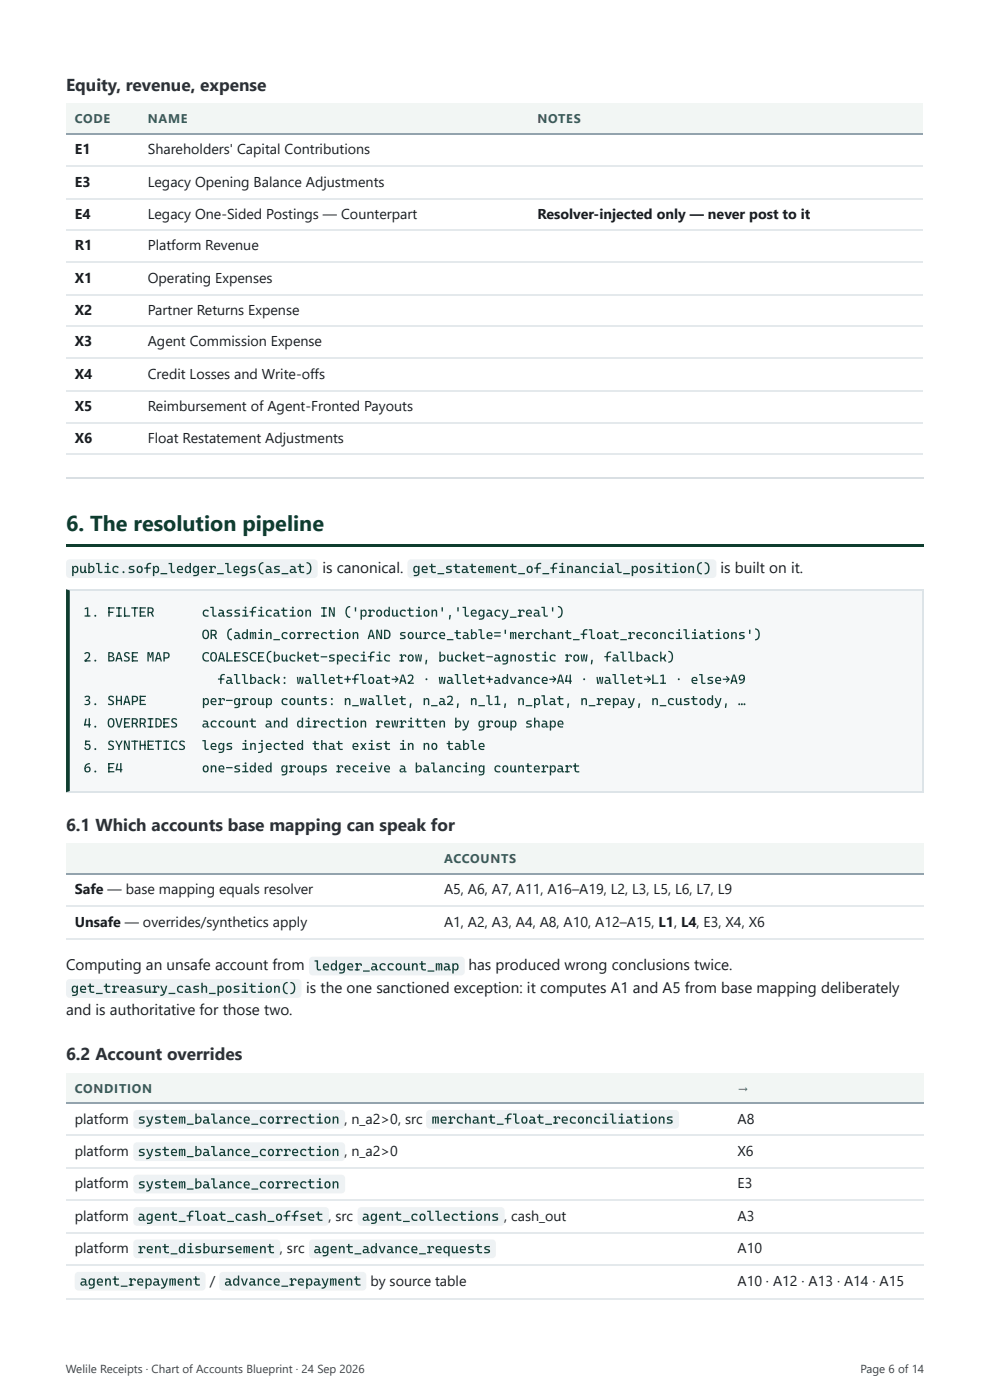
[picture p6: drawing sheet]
<svg xmlns="http://www.w3.org/2000/svg" width="210mm" height="297mm" viewBox="0 0 210 297" stroke-linecap="round" stroke-linejoin="round" font-family="sans-serif">
<defs><g id="words">
<text font-size="4.6" fill="#0f3d2e" x="14" y="112.7">6. The resolution pipeline</text>
<g font-size="3.7" fill="#2b3138">
<text x="14" y="19.3">Equity, revenue, expense</text>
<text x="14" y="176.5">6.1 Which accounts base mapping can speak for</text>
<text x="14" y="225.2">6.2 Account overrides</text>
</g>
<g font-size="3.2" fill="#1a1d21">
<text x="68.5" y="121.7">is canonical.</text>
<text x="153" y="121.7">is built on it.</text>
<text x="14" y="206.1">Computing an unsafe account from</text>
<text x="99.5" y="206.1">has produced wrong conclusions twice.</text>
<text x="14" y="215.6">and is authoritative for those two.</text>
<text x="65" y="210.9">is the one sanctioned exception: it computes A1 and A5 from base mapping deliberately</text>
</g>
<g font-size="3" fill="#1a1d21">
<text x="15.9" y="32.8">E1</text>
<text x="31.4" y="32.8">Shareholders' Capital Contributions</text>
<text x="15.9" y="39.7">E3</text>
<text x="31.4" y="39.7">Legacy Opening Balance Adjustments</text>
<text x="15.9" y="46.6">E4</text>
<text x="31.4" y="46.6">Legacy One-Sided Postings — Counterpart</text>
<text x="114.1" y="46.6">Resolver-injected only — never post to it</text>
<text x="15.9" y="53.2">R1</text>
<text x="31.4" y="53.2">Platform Revenue</text>
<text x="15.9" y="60.1">X1</text>
<text x="31.4" y="60.1">Operating Expenses</text>
<text x="15.9" y="66.9">X2</text>
<text x="31.4" y="66.9">Partner Returns Expense</text>
<text x="15.9" y="73.6">X3</text>
<text x="31.4" y="73.6">Agent Commission Expense</text>
<text x="15.9" y="80.4">X4</text>
<text x="31.4" y="80.4">Credit Losses and Write-offs</text>
<text x="15.9" y="87.3">X5</text>
<text x="31.4" y="87.3">Reimbursement of Agent-Fronted Payouts</text>
<text x="15.9" y="94.2">X6</text>
<text x="31.4" y="94.2">Float Restatement Adjustments</text>
<text x="15.9" y="190">Safe — base mapping equals resolver</text>
<text x="94.3" y="190">A5, A6, A7, A11, A16–A19, L2, L3, L5, L6, L7, L9</text>
<text x="15.9" y="196.9">Unsafe — overrides/synthetics apply</text>
<text x="94.3" y="196.9">A1, A2, A3, A4, A8, A10, A12–A15, L1, L4, E3, X4, X6</text>
<text x="15.9" y="238.7">platform</text>
<text x="74.7" y="238.7">n_a2&gt;0, src</text>
<text x="156.6" y="238.7">A8</text>
<text x="15.9" y="245.5">platform</text>
<text x="74.7" y="245.5">n_a2&gt;0</text>
<text x="156.6" y="245.5">X6</text>
<text x="15.9" y="252.4">platform</text>
<text x="156.6" y="252.4">E3</text>
<text x="15.9" y="259.3">platform</text>
<text x="71.2" y="259.3">src</text>
<text x="108.6" y="259.3">cash_out</text>
<text x="156.6" y="259.3">A3</text>
<text x="15.9" y="266.2">platform</text>
<text x="60.9" y="266.2">src</text>
<text x="156.6" y="266.2">A10</text>
<text x="44.5" y="273.1">/</text>
<text x="78.7" y="273.1">by source table</text>
<text x="156.6" y="273.1">A10 · A12 · A13 · A14 · A15</text>
</g>
<g font-size="2.9" fill="#15413a">
<text x="15.1" y="121.7">public.sofp_ledger_legs(as_at)</text>
<text x="87.6" y="121.7">get_statement_of_financial_position()</text>
<text x="17.7" y="131">1. FILTER</text>
<text x="42.8" y="131">classification IN ('production','legacy_real')</text>
<text x="42.8" y="135.7">OR (admin_correction AND source_table='merchant_float_reconciliations')</text>
<text x="17.7" y="140.5">2. BASE MAP</text>
<text x="42.8" y="140.5">COALESCE(bucket-specific row, bucket-agnostic row, fallback)</text>
<text x="17.7" y="149.8">3. SHAPE</text>
<text x="42.8" y="149.8">per-group counts: n_wallet, n_a2, n_l1, n_plat, n_repay, n_custody, …</text>
<text x="46.2" y="145.3">fallback: wallet+float→A2 · wallet+advance→A4 · wallet→L1 · else→A9</text>
<text x="17.7" y="154.5">4. OVERRIDES</text>
<text x="42.8" y="154.5">account and direction rewritten by group shape</text>
<text x="17.7" y="159.3">5. SYNTHETICS</text>
<text x="42.8" y="159.3">legs injected that exist in no table</text>
<text x="17.7" y="164">6. E4</text>
<text x="42.8" y="164">one-sided groups receive a balancing counterpart</text>
<text x="66.7" y="206.1">ledger_account_map</text>
<text x="15.1" y="210.9">get_treasury_cash_position()</text>
<text x="29.2" y="238.7">system_balance_correction ,</text>
<text x="91.6" y="238.7">merchant_float_reconciliations</text>
<text x="29.2" y="245.5">system_balance_correction ,</text>
<text x="29.2" y="252.4">system_balance_correction</text>
<text x="29.2" y="259.3">agent_float_cash_offset ,</text>
<text x="76.9" y="259.3">agent_collections ,</text>
<text x="29.2" y="266.2">rent_disbursement ,</text>
<text x="66.6" y="266.2">agent_advance_requests</text>
<text x="16.9" y="273.1">agent_repayment</text>
<text x="47.6" y="273.1">advance_repayment</text>
</g>
<g font-size="2.7" fill="#41525e">
<text x="15.9" y="26.2">CODE</text>
<text x="31.4" y="26.2">NAME</text>
<text x="114.1" y="26.2">NOTES</text>
<text x="94.3" y="183.4">ACCOUNTS</text>
<text x="15.9" y="232">CONDITION</text>
<text x="156.6" y="232">→</text>
</g>
<g font-size="2.5" fill="#3f4347">
<text x="14" y="291.6">Welile Receipts · Chart of Accounts Blueprint · 24 Sep 2026</text>
<text x="182.7" y="291.6">Page 6 of 14</text>
</g>
</g></defs>
<g fill="#f2f6f4">
<path d="M14 22h15.6v6.6h-15.6z"/>
<path d="M29.6 22h82.6v6.6h-82.6z"/>
<path d="M112.2 22h83.9v6.6h-83.9z"/>
</g>
<path d="M14 28.4h182.1" fill="none" stroke="#93a3ad" stroke-width=".26"/>
<path d="M14 35.3h182.1M14 42.2h182.1M14 48.8h182.1M14 55.7h182.1M14 62.6h182.1M14 69.2h182.1M14 76.1h182.1M14 82.9h182.1M14 89.8h182.1M14 96.4h182.1" fill="none" stroke="#e4e9ec" stroke-width=".26"/>
<path d="M14 101.5h182.1" fill="none" stroke="#d9dfe3" stroke-width=".26"/>
<path d="M14 115.6h182.1v.6h-182.1z" fill="#0f3d2e"/>
<path d="M14 125.1h182.1v43.2h-182.1z" fill="#f6f8f9"/>
<path d="M14 125.3h182.1M195.9 125.1v43.2M14 168.1h182.1" fill="none" stroke="#dde4e8" stroke-width=".26"/>
<path d="M14 125.1l.8 .3v42.6l-.8 .3z" fill="#0f3d2e"/>
<g fill="#f2f6f4">
<path d="M14 179.1h78.3v6.6h-78.3z"/>
<path d="M92.3 179.1h103.8v6.6h-103.8z"/>
</g>
<path d="M14 185.6h182.1" fill="none" stroke="#93a3ad" stroke-width=".26"/>
<path d="M14 192.5h182.1M14 199.4h182.1" fill="none" stroke="#e4e9ec" stroke-width=".26"/>
<g fill="#f2f6f4">
<path d="M14 227.8h140.8v6.4h-140.8z"/>
<path d="M154.8 227.8h41.3v6.4h-41.3z"/>
</g>
<path d="M14 234.3h182.1" fill="none" stroke="#93a3ad" stroke-width=".26"/>
<path d="M14 241.2h182.1M14 248h182.1M14 254.9h182.1M14 261.8h182.1M14 268.7h182.1M14 275.8h182.1" fill="none" stroke="#e4e9ec" stroke-width=".26"/>
<g fill="#eef2f4">
<path d="M14.3 119l.5-.2h51.9a.79 .79 0 0 1 .8 .8v2.4a.79 .79 0 0 1-.8 .8h-51.9a.79 .79 0 0 1-.8-.8v-2.4z"/>
<path d="M86.8 119l.5-.2h64a.79 .79 0 0 1 .8 .8v2.4a.79 .79 0 0 1-.8 .8h-64a.79 .79 0 0 1-.8-.8v-2.4z"/>
<path d="M65.8 203.4l.6-.2h31.5a.79 .79 0 0 1 .8 .8v2.4a.79 .79 0 0 1-.8 .8h-31.5a.79 .79 0 0 1-.8-.8v-2.4z"/>
<path d="M14.3 208.2l.5-.2h48.4a.79 .79 0 0 1 .8 .8v2.3a.79 .79 0 0 1-.8 .8h-48.4a.79 .79 0 0 1-.8-.8v-2.3z"/>
<path d="M28.5 236l.6-.3h43.4a.79 .79 0 0 1 .8 .8v2.4a.79 .79 0 0 1-.8 .8h-43.4a.79 .79 0 0 1-.8-.8v-2.4z"/>
<path d="M90.7 236l.6-.3h52.1a.79 .79 0 0 1 .8 .8v2.4a.79 .79 0 0 1-.8 .8h-52.1a.79 .79 0 0 1-.8-.8v-2.4z"/>
<path d="M28.5 242.9l.6-.3h43.4a.79 .79 0 0 1 .8 .8v2.4a.79 .79 0 0 1-.8 .8h-43.4a.79 .79 0 0 1-.8-.8v-2.4z"/>
<path d="M28.5 249.7l.6-.2h43.4a.79 .79 0 0 1 .8 .8v2.4a.79 .79 0 0 1-.8 .8h-43.4a.79 .79 0 0 1-.8-.8v-2.4z"/>
<path d="M28.5 256.6l.6-.2h40a.79 .79 0 0 1 .7 .8v2.4a.79 .79 0 0 1-.7 .8h-40a.79 .79 0 0 1-.8-.8v-2.4z"/>
<path d="M76.2 256.6l.5-.2h29.7a.79 .79 0 0 1 .8 .8v2.4a.79 .79 0 0 1-.8 .8h-29.7a.79 .79 0 0 1-.8-.8v-2.4z"/>
<path d="M28.5 263.5l.6-.2h29.6a.79 .79 0 0 1 .8 .8v2.3a.79 .79 0 0 1-.8 .8h-29.6a.79 .79 0 0 1-.8-.8v-2.3z"/>
<path d="M65.8 263.5l.6-.2h38.1a.79 .79 0 0 1 .8 .8v2.3a.79 .79 0 0 1-.8 .8h-38.1a.79 .79 0 0 1-.8-.8v-2.3z"/>
<path d="M16.1 270.4l.6-.3h26.2a.79 .79 0 0 1 .8 .8v2.4a.79 .79 0 0 1-.8 .8h-26.2a.79 .79 0 0 1-.8-.8v-2.4z"/>
<path d="M46.8 270.4l.6-.3h29.6a.79 .79 0 0 1 .8 .8v2.4a.79 .79 0 0 1-.8 .8h-29.6a.79 .79 0 0 1-.8-.8v-2.4z"/>
</g>
<use href="#words"/>
</svg>
